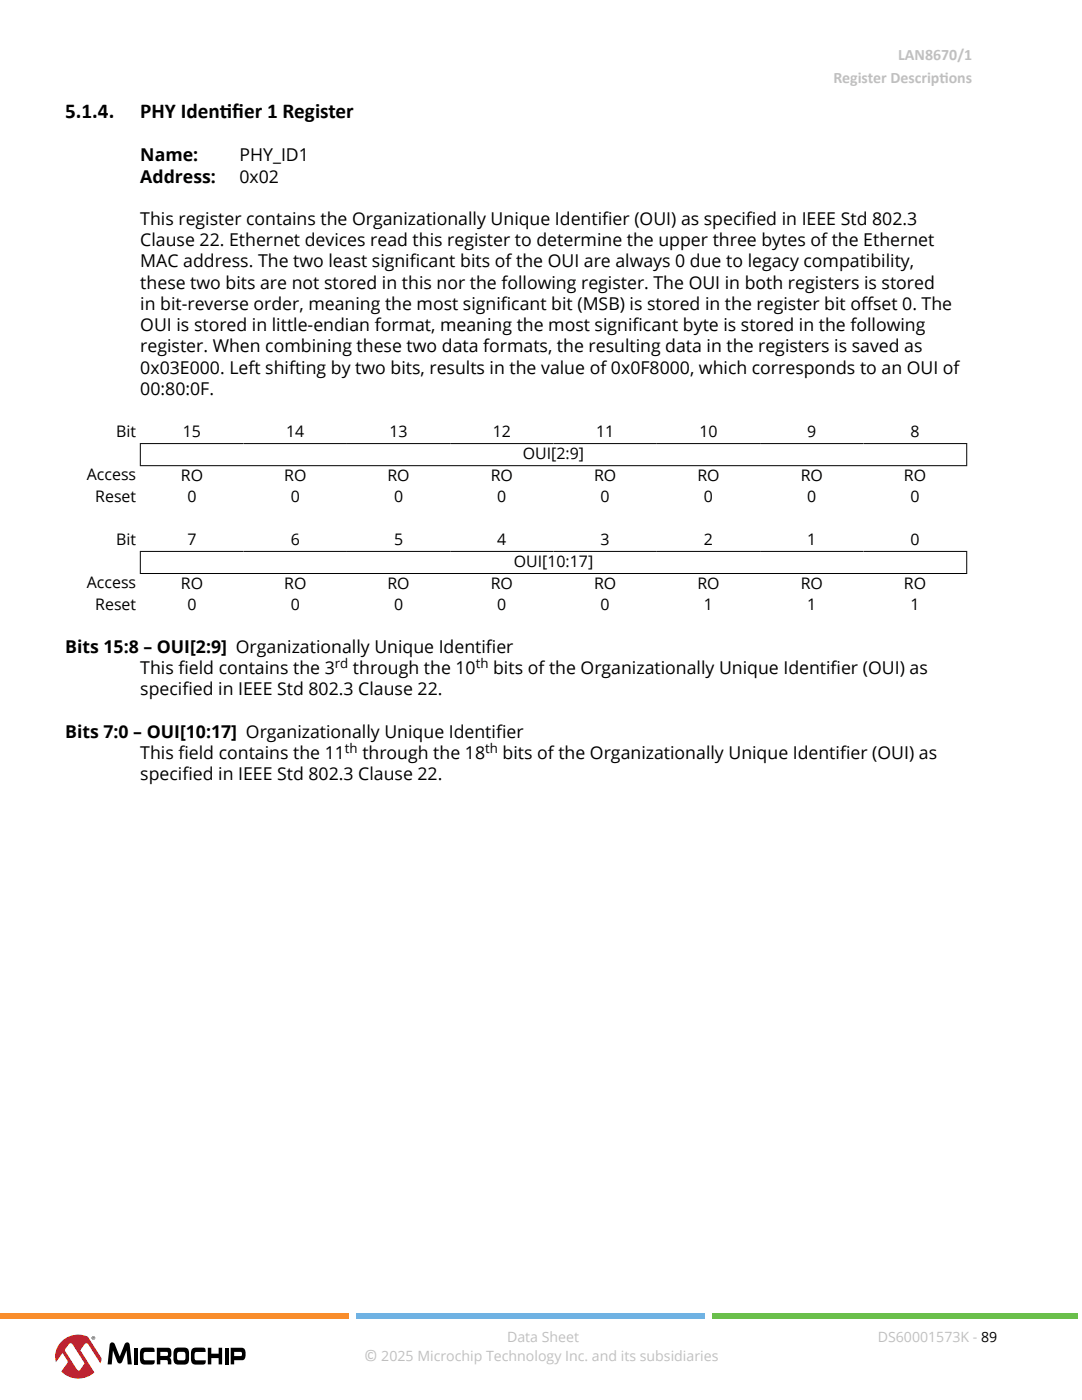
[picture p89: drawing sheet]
<svg xmlns="http://www.w3.org/2000/svg" width="216mm" height="279mm" viewBox="0 0 216 279" stroke-linecap="round" stroke-linejoin="round" font-family="sans-serif">
<defs><g id="words">
<g font-size="4.2">
<text x="13" y="23.5">5.1.4.</text>
<text x="28" y="23.5">PHY Identier 1 Register</text>
<text x="43.9" y="23.5">if</text>
</g>
<g font-size="3.5">
<text x="28" y="32.2">Name:</text>
<text x="47.8" y="32.2">PHY_ID1</text>
<text x="28" y="36.4">Address:</text>
<text x="47.8" y="36.4">0x02</text>
<text x="28" y="44.9">This register contains the Organizationally Unique Identif</text>
<text x="120.2" y="44.9">ier (OUI) as specif</text>
<text x="148.8" y="44.9">ied in IEEE Std 802.3</text>
<text x="28" y="49.1">Clause 22. Ethernet devices read this register to determine the upper three bytes of the Ethernet</text>
<text x="28" y="53.4">MAC address. The two least signif</text>
<text x="81.8" y="53.4">icant bits of the OUI are always 0 due to legacy compatibility,</text>
<text x="28" y="57.6">these two bits are not stored in this nor the following register. The OUI in both registers is stored</text>
<text x="28" y="61.8">in bit-reverse order, meaning the most signif</text>
<text x="99.9" y="61.8">icant bit (MSB) is stored in the register bit of</text>
<text x="171.8" y="61.8">fset 0. The</text>
<text x="28" y="70.3">register. When combining these two data formats, the resulting data in the registers is saved as</text>
<text x="28" y="66.1">OUI is stored in little-endian format, meaning the most signif</text>
<text x="126.2" y="66.1">icant byte is stored in the following</text>
<text x="28" y="74.5">0x03E000. Left shifting by two bits, results in the value of 0x0F8000, which corresponds to an OUI of</text>
<text x="28" y="78.8">00:80:0F.</text>
<text x="13" y="130.3">Bits 15:8 – OUI[2:9] Organizationally Unique Identif</text>
<text x="97" y="130.3">ier</text>
<text x="28" y="134.5">This f</text>
<text x="35.6" y="134.5">ield contains the 3</text>
<text x="70.4" y="134.5">through the 10</text>
<text x="98.4" y="134.5">bits of the Organizationally Unique Identif</text>
<text x="165.7" y="134.5">ier (OUI) as</text>
<text x="28" y="138.8">specif</text>
<text x="36.4" y="138.8">ied in IEEE Std 802.3 Clause 22.</text>
<text x="13" y="147.2">Bits 7:0 – OUI[10:17] Organizationally Unique Identif</text>
<text x="99" y="147.2">ier</text>
<text x="28" y="155.7">specif</text>
<text x="28" y="151.5">This f</text>
<text x="35.6" y="151.5">ield contains the 11</text>
<text x="36.4" y="155.7">ied in IEEE Std 802.3 Clause 22.</text>
<text x="72.3" y="151.5">through the 18</text>
<text x="100.3" y="151.5">bits of the Organizationally Unique Identif</text>
<text x="167.6" y="151.5">ier (OUI) as</text>
</g>
<g font-size="3.2" fill="#c0c0c0">
<text x="166.3" y="16.6">Register Descript</text>
<text x="179.2" y="12">LAN8670/1</text>
<text x="187.5" y="16.6">ions</text>
<text x="72.7" y="271.7">©</text>
</g>
<g font-size="3.2">
<text x="23.2" y="87.2">Bit</text>
<text x="36.5" y="87.2">15</text>
<text x="57.1" y="87.2">14</text>
<text x="77.7" y="87.2">13</text>
<text x="98.3" y="87.2">12</text>
<text x="118.9" y="87.2">11</text>
<text x="139.6" y="87.2">10</text>
<text x="161.1" y="87.2">9</text>
<text x="181.7" y="87.2">8</text>
<text x="17.3" y="95.9">Access</text>
<text x="36.1" y="96">RO</text>
<text x="56.7" y="96">RO</text>
<text x="77.3" y="96">RO</text>
<text x="97.9" y="96">RO</text>
<text x="104.3" y="91.6">OUI[2:9]</text>
<text x="118.5" y="96">RO</text>
<text x="139.2" y="96">RO</text>
<text x="159.8" y="96">RO</text>
<text x="180.4" y="96">RO</text>
<text x="19" y="100.2">Reset</text>
<text x="37.4" y="100.2">0</text>
<text x="58" y="100.2">0</text>
<text x="78.6" y="100.2">0</text>
<text x="99.2" y="100.2">0</text>
<text x="119.8" y="100.2">0</text>
<text x="140.5" y="100.2">0</text>
<text x="161.1" y="100.2">0</text>
<text x="181.7" y="100.2">0</text>
<text x="23.2" y="108.7">Bit</text>
<text x="37.4" y="108.7">7</text>
<text x="58" y="108.7">6</text>
<text x="78.6" y="108.7">5</text>
<text x="99.2" y="108.7">4</text>
<text x="102.5" y="113.1">OUI[10:17]</text>
<text x="119.8" y="108.7">3</text>
<text x="140.5" y="108.7">2</text>
<text x="161.1" y="108.7">1</text>
<text x="181.7" y="108.7">0</text>
<text x="17.3" y="117.4">Access</text>
<text x="36.1" y="117.5">RO</text>
<text x="56.7" y="117.5">RO</text>
<text x="77.3" y="117.5">RO</text>
<text x="97.9" y="117.5">RO</text>
<text x="118.5" y="117.5">RO</text>
<text x="139.2" y="117.5">RO</text>
<text x="159.8" y="117.5">RO</text>
<text x="180.4" y="117.5">RO</text>
<text x="19" y="121.7">Reset</text>
<text x="37.4" y="121.7">0</text>
<text x="58" y="121.7">0</text>
<text x="78.6" y="121.7">0</text>
<text x="99.2" y="121.7">0</text>
<text x="119.8" y="121.7">0</text>
<text x="140.5" y="121.7">1</text>
<text x="161.1" y="121.7">1</text>
<text x="181.7" y="121.7">1</text>
</g>
<g font-size="2.8" fill="#c0c0c0">
<text x="101.2" y="267.7">Data Sheet</text>
<text x="175.2" y="267.7">DS60001573K - 89</text>
<text x="76.1" y="271.7">2025 Microchip Technology Inc. and its subsidiaries</text>
</g>
<g font-size="2.6">
<text x="66.8" y="133.3">rd</text>
<text x="94.9" y="133.3">th</text>
<text x="68.8" y="150.3">th</text>
<text x="96.8" y="150.3">th</text>
</g>
</g></defs>
<path d="M27.9 88.5h165.1M27.9 92.9h165.1M28 88.4v4.6M192.9 88.4v4.6M27.9 110h165.1M27.9 114.5h165.1M28 110v4.5M192.9 110v4.5" fill="none" stroke="#000" stroke-width=".2"/>
<g fill="#000">
<path d="M22.1 268a.56 .56 0 0 1 .8 .3l1 2.4 .9-2.4a.53 .53 0 0 1 .5-.4 .53 .53 0 0 1 .5 .3l.5 4.1h-.8l-.2-2.8-.9 2.2a.52 .52 0 0 1-.5 .4 .52 .52 0 0 1-.5-.4l-.9-2.2-.2 2.8h-.8l.4-3.9zM26.7 269h.8v3.3h-.8zM28.3 269.1l1.9-.2 .5 .2 .1 .7-2 .1-.1 .3-.1 .6 .2 .6 2.1 .1-.1 .6a3.1 3.1 0 0 1-2.5 .1 2.15 2.15 0 0 1-.4-2.1l.1-.5zM38.5 269.1l1.9-.2 .5 .2 .1 .7-2 .1-.2 .3v.6l.2 .6 2.1 .1-.1 .6a3.1 3.1 0 0 1-2.5 .1 3.1 3.1 0 0 1 0-3.1zM41.5 269h.7v1.2h1.4v-1.2h.7v3.3h-.7v-1.3h-1.4v1.3h-.7zM44.8 269h.8v3.3h-.8z"/>
<path d="M31.3 269v3.3h.7v-.9l1.4 .1 .1 .8h.7a1.01 1.01 0 0 0-.4-1.3 1.44 1.44 0 0 0 0-2zM32 269.8h1.4l.1 .7-.2 .1h-1.3z"/>
<path d="M35 269.1l1.7-.2a.93 .93 0 0 1 1 1.2 2.15 2.15 0 0 1-.4 2.1l-1.7 .1a.93 .93 0 0 1-1-1.2 2.15 2.15 0 0 1 .4-2zM35.4 270v1.3a1.55 1.55 0 0 0 1.4 .1l.2-.3v-.6a.49 .49 0 0 0-.4-.7h-.8z"/>
<path d="M46 269v3.3h.7v-.8h1.7a1.39 1.39 0 0 0 .6-1.8 .75 .75 0 0 0-.8-.7zM46.7 269.8h1.3a.47 .47 0 0 1 .3 .4 .47 .47 0 0 1-.2 .4h-1.4z"/>
</g>
<path d="M12.1 267.9a4.8 4.8 0 0 1 4.9-1.3l3.2 4.7a4.6 4.6 0 0 1-5.2 3.8 4.6 4.6 0 0 1-3.9-5.1l.2-.8z" fill="#fff"/>
<path d="M12.1 267.9a4.2 4.2 0 0 0-.9 4l1.3-1.9 .9 1.4a.55 .55 0 0 1-.1 .8l-1.1 1.5a4.8 4.8 0 0 0 6.6 .2l-2.8-4.4 .3-.4a1.55 1.55 0 0 1 1-1l.4 .3 2.3 3.7 .3-1-2.8-4.3a4.7 4.7 0 0 0-5.4 1.1zM13.7 268.3l.3-.2 .4 .1 2.4 3.7a1.28 1.28 0 0 1-.6 1.1l-.5 .5-.4-.2-2.4-3.9z" fill="#ed1c2e"/>
<path d="M18.3 267a.36 .36 0 0 1 .7 0 .36 .36 0 0 1-.7 0zM18.3 267a.3 .3 0 0 0 .6 0 .3 .3 0 0 0-.6 0zM18.5 266.8h.3v.4l-.2-.2-.1 .2zM18.6 266.9l.1 .1z" fill="#000"/>
<path d="M0 262h69.6v1.1h-69.6z" fill="#f98d2b"/>
<path d="M71 262h69.6v1.1h-69.6z" fill="#6fb2e3"/>
<path d="M142.1 262h72.9v1.1h-72.9z" fill="#6abf4b"/>
<use href="#words"/>
</svg>
